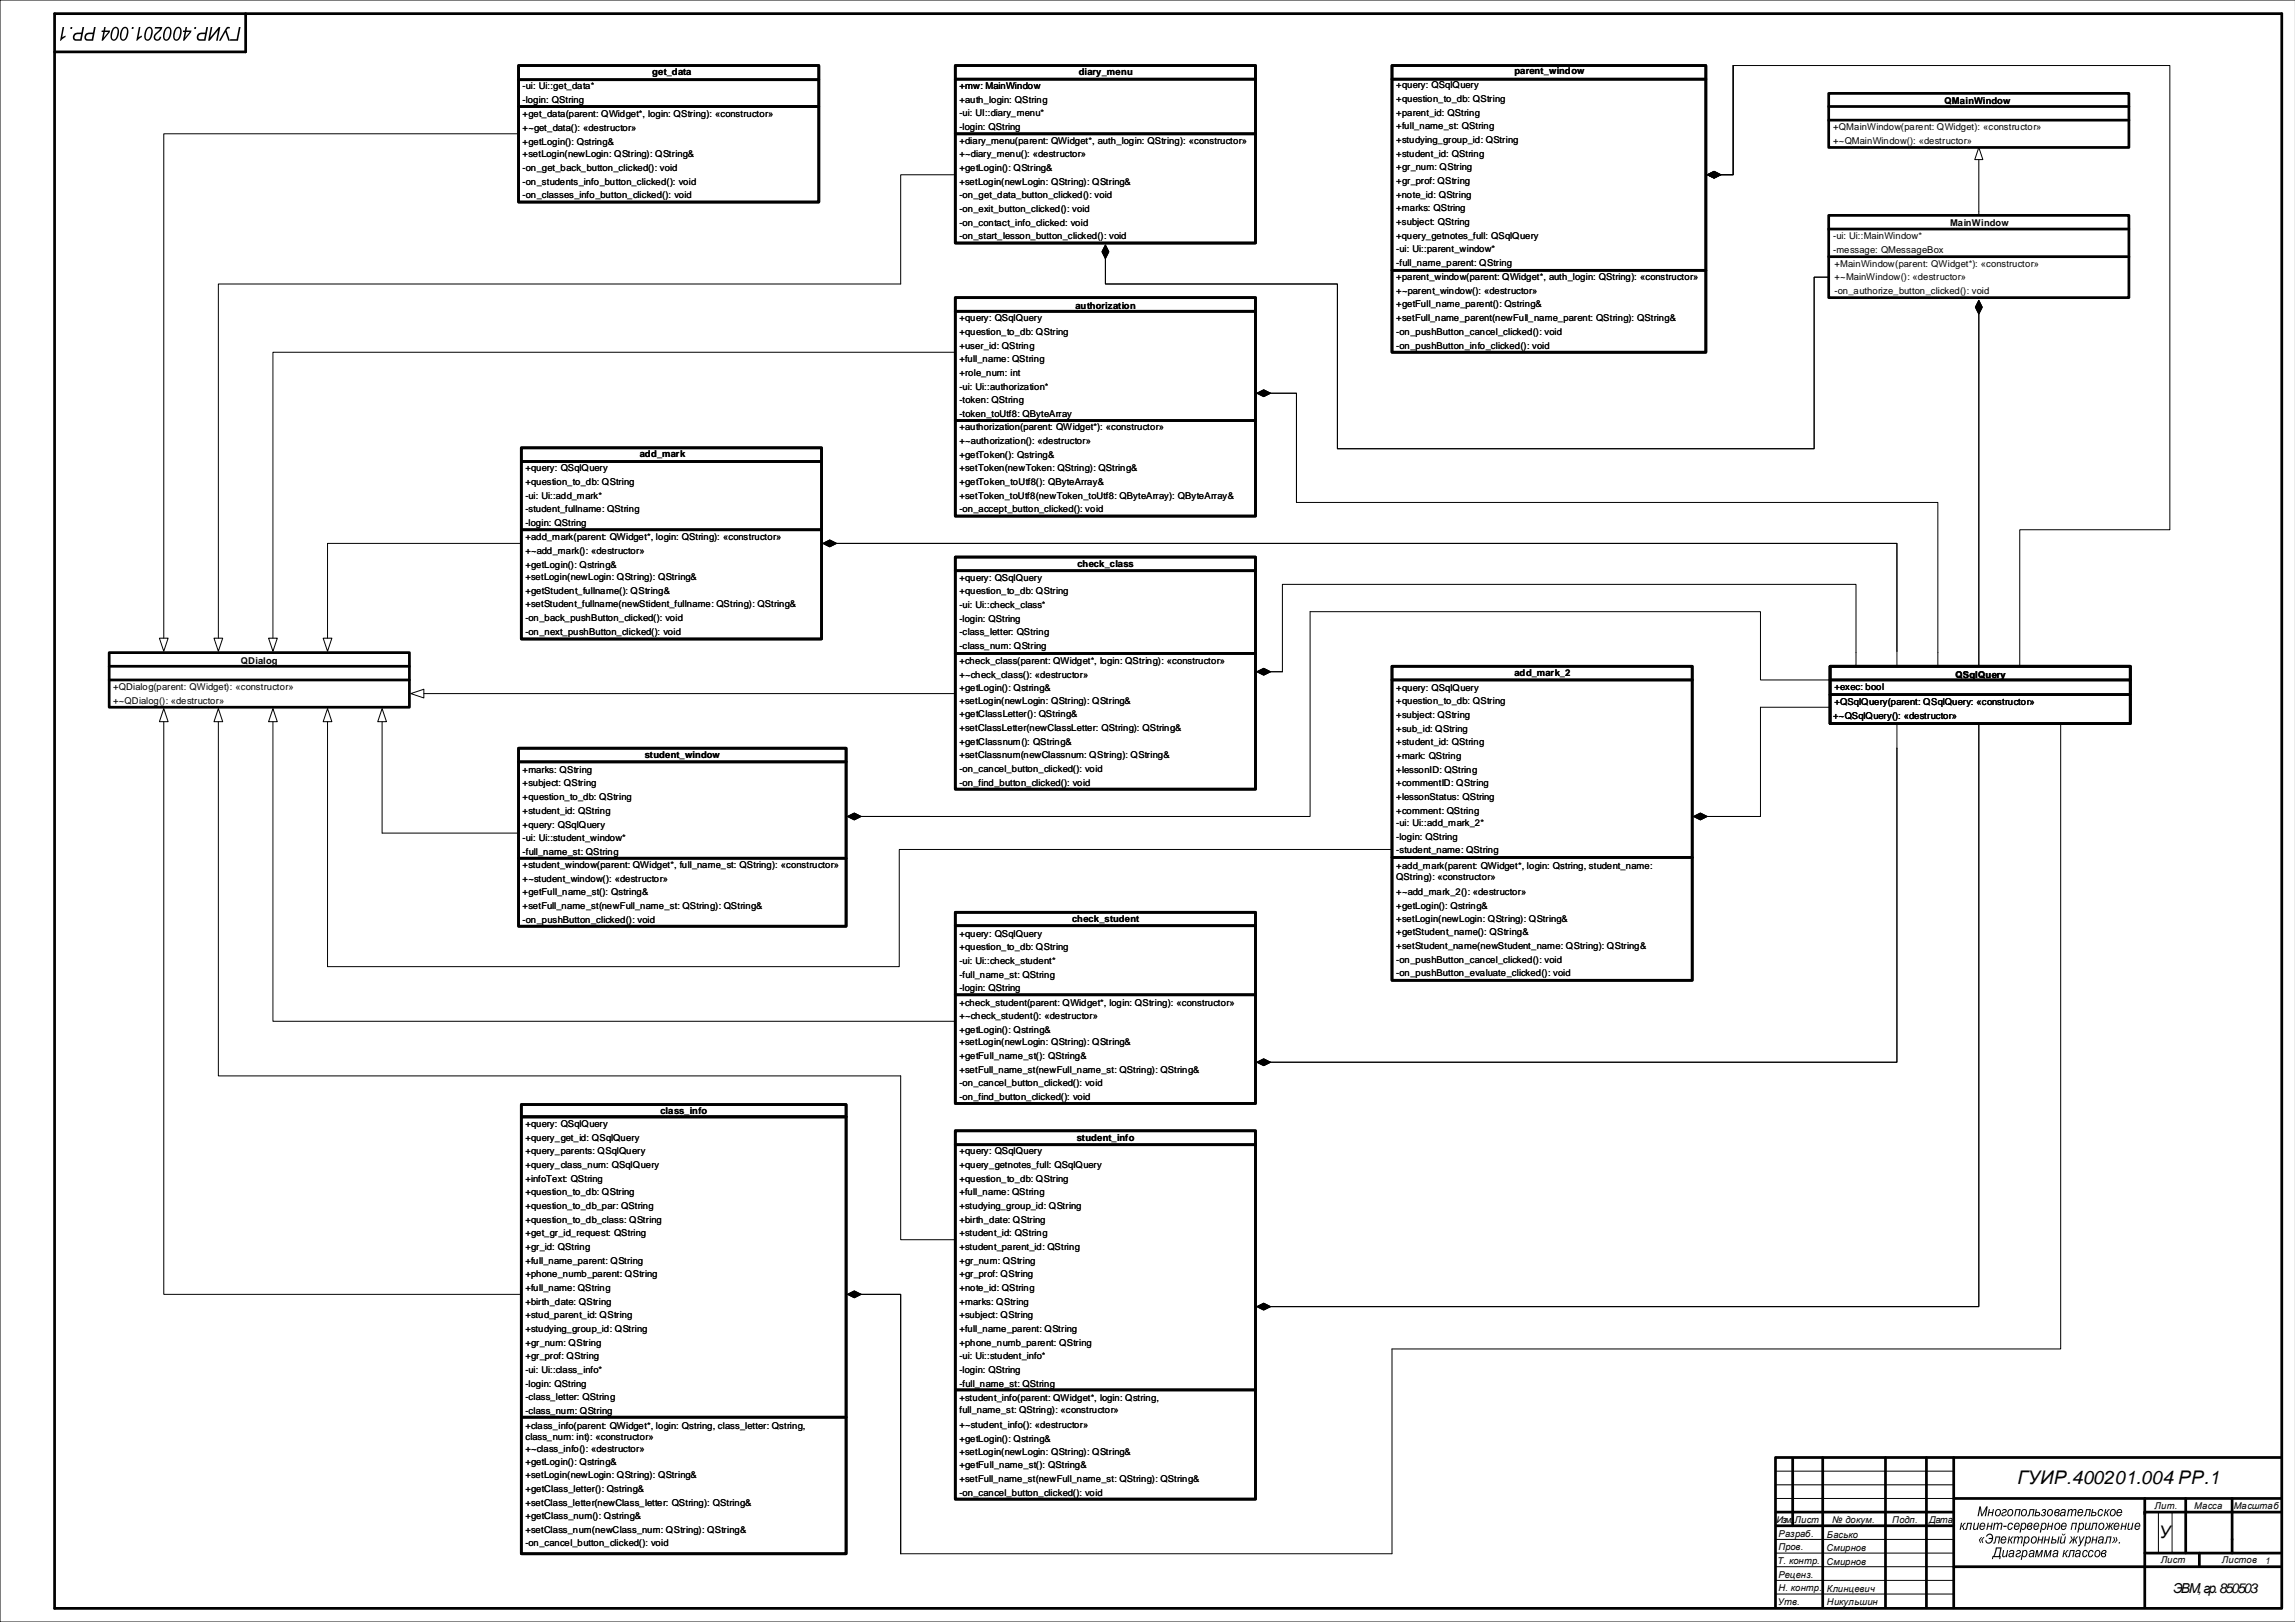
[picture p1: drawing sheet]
<svg xmlns="http://www.w3.org/2000/svg" width="841mm" height="594mm" viewBox="0 0 841 594" stroke-linecap="round" stroke-linejoin="round" font-family="sans-serif">
<defs><g id="words">
<text font-size="6.9" x="739.2" y="543.3">ГУИР.400201.004 РР.1</text>
<text font-size="6.4" x="791.1" y="563.2">У</text>
<text font-size="5" x="796.2" y="583.3">ЭВМ, гр.850503</text>
<g font-size="3.4">
<text x="239" y="27.6">get_data</text>
<text x="395.2" y="27.5">diary_menu</text>
<text x="554.8" y="27.3">parent_window</text>
<text x="191.5" y="32.6">-ui: Ui::get_data*</text>
<text x="351.5" y="32.6">+mw: MainWindow</text>
<text x="511.6" y="32.4">+query: QSqlQuery</text>
<text x="191.5" y="37.6">-login: QString</text>
<text x="351.5" y="37.6">+auth_login: QString</text>
<text x="511.6" y="37.4">+question_to_db: QString</text>
<text x="712.5" y="38">QMainWindow</text>
<text x="191.5" y="43">+get_data(parent: QWidget*, login: QString): «constructor»</text>
<text x="351.5" y="42.6">-ui: UI::diary_menu*</text>
<text x="351.5" y="47.6">-login: QString</text>
<text x="511.6" y="42.4">+parent_id: QString</text>
<text x="511.6" y="47.4">+full_name_st: QString</text>
<text x="671.6" y="47.6">+QMainWindow(parent: QWidget): «constructor»</text>
<text x="191.5" y="48">+~get_data(): «destructor»</text>
<text x="191.5" y="53">+getLogin(): Qstring&amp;</text>
<text x="351.5" y="52.6">+diary_menu(parent: QWidget*, auth_login: QString): «constructor»</text>
<text x="511.6" y="52.4">+studying_group_id: QString</text>
<text x="671.6" y="52.6">+~QMainWindow(): «destructor»</text>
<text x="191.5" y="57.6">+setLogin(newLogin: QString): QString&amp;</text>
<text x="351.5" y="57.6">+~diary_menu(): «destructor»</text>
<text x="511.6" y="57.4">+student_id: QString</text>
<text x="191.5" y="62.6">-on_get_back_button_clicked(): void</text>
<text x="351.5" y="62.6">+getLogin(): QString&amp;</text>
<text x="511.6" y="62.4">+gr_num: QString</text>
<text x="191.5" y="67.6">-on_students_info_button_clicked(): void</text>
<text x="351.5" y="67.6">+setLogin(newLogin: QString): QString&amp;</text>
<text x="511.6" y="67.4">+gr_prof: QString</text>
<text x="191.5" y="72.6">-on_classes_info_button_clicked(): void</text>
<text x="351.5" y="72.6">-on_get_data_button_clicked(): void</text>
<text x="351.5" y="77.6">-on_exit_button_clicked(): void</text>
<text x="511.6" y="72.4">+note_id: QString</text>
<text x="511.6" y="77.4">+marks: QString</text>
<text x="351.5" y="82.6">-on_contact_info_clicked: void</text>
<text x="511.6" y="82.4">+subject: QString</text>
<text x="714.4" y="82.6">MainWindow</text>
<text x="351.5" y="87.6">-on_start_lesson_button_clicked(): void</text>
<text x="511.6" y="87.4">+query_getnotes_full: QSqlQuery</text>
<text x="671.6" y="87.6">-ui: Ui::MainWindow*</text>
<text x="511.6" y="92.4">-ui: Ui::parent_window*</text>
<text x="671.6" y="92.6">-message: QMessageBox</text>
<text x="511.6" y="97.4">-full_name_parent: QString</text>
<text x="672.1" y="97.6">+MainWindow(parent: QWidget*): «constructor»</text>
<text x="511.6" y="102.6">+parent_window(parent: QWidget*, auth_login: QString): «constructor»</text>
<text x="511.6" y="107.6">+~parent_window(): «destructor»</text>
<text x="672.1" y="107.6">-on_authorize_button_clicked(): void</text>
<text x="672.1" y="102.6">+~MainWindow(): «destructor»</text>
<text x="394.1" y="113.1">authorization</text>
<text x="511.6" y="112.6">+getFull_name_parent(): Qstring&amp;</text>
<text x="351.5" y="117.7">+query: QSqlQuery</text>
<text x="511.6" y="117.7">+setFull_name_parent(newFull_name_parent: QString): QString&amp;</text>
<text x="351.5" y="122.7">+question_to_db: QString</text>
<text x="511.6" y="122.7">-on_pushButton_cancel_clicked(): void</text>
<text x="351.5" y="127.7">+user_id: QString</text>
<text x="511.6" y="127.7">-on_pushButton_info_clicked(): void</text>
<text x="351.5" y="132.7">+full_name: QString</text>
<text x="351.5" y="137.7">+role_num: int</text>
<text x="351.5" y="142.7">-ui: Ui::authorization*</text>
<text x="351.5" y="147.7">-token: QString</text>
<text x="351.5" y="152.6">-token_toUtf8: QByteArray</text>
<text x="351.5" y="157.6">+authorization(parent: QWidget*): «constructor»</text>
<text x="234.4" y="167.5">add_mark</text>
<text x="351.5" y="162.6">+~authorization(): «destructor»</text>
<text x="351.5" y="167.6">+getToken(): Qstring&amp;</text>
<text x="192.5" y="172.6">+query: QSqlQuery</text>
<text x="351.5" y="172.6">+setToken(newToken: QString): QString&amp;</text>
<text x="192.5" y="177.6">+question_to_db: QString</text>
<text x="351.5" y="177.6">+getToken_toUtf8(): QByteArray&amp;</text>
<text x="192.5" y="182.6">-ui: Ui::add_mark*</text>
<text x="351.5" y="182.6">+setToken_toUtf8(newToken_toUtf8: QByteArray): QByteArray&amp;</text>
<text x="192.5" y="187.6">-student_fullname: QString</text>
<text x="351.5" y="187.6">-on_accept_button_clicked(): void</text>
<text x="192.5" y="192.6">-login: QString</text>
<text x="192.5" y="197.9">+add_mark(parent: QWidget*, login: QString): «constructor»</text>
<text x="192.5" y="202.9">+~add_mark(): «destructor»</text>
<text x="192.5" y="207.9">+getLogin(): Qstring&amp;</text>
<text x="394.7" y="207.7">check_class</text>
<text x="192.5" y="212.4">+setLogin(newLogin: QString): QString&amp;</text>
<text x="351.5" y="212.7">+query: QSqlQuery</text>
<text x="192.5" y="217.4">+getStudent_fullname(): QString&amp;</text>
<text x="351.5" y="217.7">+question_to_db: QString</text>
<text x="192.5" y="222.4">+setStudent_fullname(newStident_fullname: QString): QString&amp;</text>
<text x="192.5" y="227.4">-on_back_pushButton_clicked(): void</text>
<text x="351.5" y="222.7">-ui: Ui::check_class*</text>
<text x="351.5" y="227.7">-login: QString</text>
<text x="192.5" y="232.4">-on_next_pushButton_clicked(): void</text>
<text x="351.5" y="232.7">-class_letter: QString</text>
<text x="351.5" y="237.7">-class_num: QString</text>
<text x="88.3" y="243.2">QDialog</text>
<text x="351.5" y="243.2">+check_class(parent: QWidget*, login: QString): «constructor»</text>
<text x="351.5" y="248.2">+~check_class(): «destructor»</text>
<text x="554.9" y="247.5">add_mark_2</text>
<text x="716.5" y="248.2">QSqlQuery</text>
<text x="41.4" y="252.7">+QDialog(parent: QWidget): «constructor»</text>
<text x="41.4" y="257.7">+~QDialog(): «destructor»</text>
<text x="351.5" y="257.7">+setLogin(newLogin: QString): QString&amp;</text>
<text x="351.5" y="253.2">+getLogin(): Qstring&amp;</text>
<text x="511.6" y="252.9">+query: QSqlQuery</text>
<text x="511.6" y="257.9">+question_to_db: QString</text>
<text x="672.1" y="252.9">+exec: bool</text>
<text x="351.5" y="262.7">+getClassLetter(): QString&amp;</text>
<text x="511.6" y="262.9">+subject: QString</text>
<text x="671.6" y="263.3">+~QSqlQuery(): «destructor»</text>
<text x="672.1" y="258.2">+QSqlQuery(parent: QSqlQuery: «constructor»</text>
<text x="351.5" y="267.7">+setClassLetter(newClassLetter: QString): QString&amp;</text>
<text x="511.6" y="267.9">+sub_id: QString</text>
<text x="351.5" y="272.7">+getClassnum(): QString&amp;</text>
<text x="511.6" y="272.9">+student_id: QString</text>
<text x="236.3" y="277.6">student_window</text>
<text x="351.5" y="277.7">+setClassnum(newClassnum: QString): QString&amp;</text>
<text x="511.6" y="277.9">+mark: QString</text>
<text x="191.5" y="283">+marks: QString</text>
<text x="191.5" y="288">+subject: QString</text>
<text x="351.5" y="282.7">-on_cancel_button_clicked(): void</text>
<text x="351.5" y="287.7">-on_find_button_clicked(): void</text>
<text x="511.6" y="282.9">+lessonID: QString</text>
<text x="511.6" y="287.9">+commentID: QString</text>
<text x="191.5" y="293">+question_to_db: QString</text>
<text x="511.6" y="292.9">+lessonStatus: QString</text>
<text x="191.5" y="298">+student_id: QString</text>
<text x="511.6" y="297.9">+comment: QString</text>
<text x="191.5" y="303.1">+query: QSqlQuery</text>
<text x="511.6" y="302.4">-ui: Ui::add_mark_2*</text>
<text x="191.5" y="308">-ui: Ui::student_window*</text>
<text x="511.6" y="307.4">-login: QString</text>
<text x="191.5" y="317.9">+student_window(parent: QWidget*, full_name_st: QString): «constructor»</text>
<text x="191.5" y="313">-full_name_st: QString</text>
<text x="511.6" y="312.4">-student_name: QString</text>
<text x="191.5" y="322.9">+~student_window(): «destructor»</text>
<text x="511.6" y="318.1">+add_mark(parent: QWidget*, login: Qstring, student_name:</text>
<text x="511.6" y="322.3">QString): «constructor»</text>
<text x="191.5" y="327.9">+getFull_name_st(): Qstring&amp;</text>
<text x="511.6" y="327.7">+~add_mark_2(): «destructor»</text>
<text x="191.5" y="332.9">+setFull_name_st(newFull_name_st: QString): QString&amp;</text>
<text x="511.6" y="332.9">+getLogin(): Qstring&amp;</text>
<text x="191.5" y="337.9">-on_pushButton_clicked(): void</text>
<text x="392.8" y="337.6">check_student</text>
<text x="511.6" y="337.5">+setLogin(newLogin: QString): QString&amp;</text>
<text x="351.5" y="343">+query: QSqlQuery</text>
<text x="511.6" y="342.5">+getStudent_name(): QString&amp;</text>
<text x="511.6" y="347.5">+setStudent_name(newStudent_name: QString): QString&amp;</text>
<text x="351.5" y="348">+question_to_db: QString</text>
<text x="351.5" y="353">-ui: Ui::check_student*</text>
<text x="511.6" y="352.5">-on_pushButton_cancel_clicked(): void</text>
<text x="351.5" y="358">-full_name_st: QString</text>
<text x="511.6" y="357.5">-on_pushButton_evaluate_clicked(): void</text>
<text x="351.5" y="363">-login: QString</text>
<text x="351.5" y="368.3">+check_student(parent: QWidget*, login: QString): «constructor»</text>
<text x="351.5" y="373.3">+~check_student(): «destructor»</text>
<text x="351.5" y="382.8">+setLogin(newLogin: QString): QString&amp;</text>
<text x="351.5" y="378.3">+getLogin(): Qstring&amp;</text>
<text x="351.5" y="387.8">+getFull_name_st(): QString&amp;</text>
<text x="351.5" y="392.8">+setFull_name_st(newFull_name_st: QString): QString&amp;</text>
<text x="351.5" y="397.8">-on_cancel_button_clicked(): void</text>
<text x="242" y="407.9">class_info</text>
<text x="351.5" y="402.8">-on_find_button_clicked(): void</text>
<text x="192.5" y="412.7">+query: QSqlQuery</text>
<text x="192.5" y="417.7">+query_get_id: QSqlQuery</text>
<text x="394.5" y="417.7">student_info</text>
<text x="192.5" y="422.8">+query_parents: QSqlQuery</text>
<text x="351.5" y="422.8">+query: QSqlQuery</text>
<text x="192.5" y="427.8">+query_class_num: QSqlQuery</text>
<text x="351.5" y="427.8">+query_getnotes_full: QSqlQuery</text>
<text x="192.5" y="432.8">+infoText: QString</text>
<text x="192.5" y="437.8">+question_to_db: QString</text>
<text x="351.5" y="432.8">+question_to_db: QString</text>
<text x="351.5" y="437.8">+full_name: QString</text>
<text x="192.5" y="442.8">+question_to_db_par: QString</text>
<text x="351.5" y="442.8">+studying_group_id: QString</text>
<text x="192.5" y="447.8">+question_to_db_class: QString</text>
<text x="351.5" y="447.8">+birth_date: QString</text>
<text x="192.5" y="452.8">+get_gr_id_request: QString</text>
<text x="351.5" y="452.8">+student_id: QString</text>
<text x="192.5" y="457.8">+gr_id: QString</text>
<text x="351.5" y="457.8">+student_parent_id: QString</text>
<text x="192.5" y="462.8">+full_name_parent: QString</text>
<text x="192.5" y="467.8">+phone_numb_parent: QString</text>
<text x="351.5" y="462.8">+gr_num: QString</text>
<text x="351.5" y="467.8">+gr_prof: QString</text>
<text x="192.5" y="472.8">+full_name: QString</text>
<text x="351.5" y="472.8">+note_id: QString</text>
<text x="192.5" y="477.8">+birth_date: QString</text>
<text x="351.5" y="477.8">+marks: QString</text>
<text x="192.5" y="482.8">+stud_parent_id: QString</text>
<text x="351.5" y="482.8">+subject: QString</text>
<text x="192.5" y="487.8">+studying_group_id: QString</text>
<text x="351.5" y="487.8">+full_name_parent: QString</text>
<text x="192.5" y="492.8">+gr_num: QString</text>
<text x="192.5" y="497.8">+gr_prof: QString</text>
<text x="351.5" y="497.8">-ui: Ui::student_info*</text>
<text x="351.5" y="492.8">+phone_numb_parent: QString</text>
<text x="192.5" y="502.8">-ui: Ui::class_info*</text>
<text x="351.5" y="502.8">-login: QString</text>
<text x="192.5" y="507.8">-login: QString</text>
<text x="351.5" y="507.8">-full_name_st: QString</text>
<text x="192.5" y="512.8">-class_letter: QString</text>
<text x="351.5" y="513.2">+student_info(parent: QWidget*, login: Qstring,</text>
<text x="192.5" y="517.8">-class_num: QString</text>
<text x="351.5" y="517.4">full_name_st: QString): «constructor»</text>
<text x="192.5" y="523.2">+class_info(parent: QWidget*, login: Qstring, class_letter: Qstring,</text>
<text x="192.5" y="527.4">class_num: int): «constructor»</text>
<text x="351.5" y="522.9">+~student_info(): «destructor»</text>
<text x="192.5" y="531.8">+~class_info(): «destructor»</text>
<text x="351.5" y="532.7">+setLogin(newLogin: QString): QString&amp;</text>
<text x="351.5" y="528.1">+getLogin(): Qstring&amp;</text>
<text x="192.5" y="536.3">+getLogin(): Qstring&amp;</text>
<text x="351.5" y="537.7">+getFull_name_st(): QString&amp;</text>
<text x="192.5" y="541.3">+setLogin(newLogin: QString): QString&amp;</text>
<text x="351.5" y="542.7">+setFull_name_st(newFull_name_st: QString): QString&amp;</text>
<text x="192.5" y="551.3">+setClass_letter(newClass_letter: QString): QString&amp;</text>
<text x="192.5" y="546.3">+getClass_letter(): Qstring&amp;</text>
<text x="351.5" y="547.7">-on_cancel_button_clicked(): void</text>
<text x="192.5" y="556.3">+getClass_num(): Qstring&amp;</text>
<text x="650.8" y="557.6">Изм.</text>
<text x="657.5" y="557.7">Лист</text>
<text x="671.3" y="557.6">№ докум.</text>
<text x="693.3" y="557.7">Подп.</text>
<text x="706.8" y="557.6">Дата</text>
<text x="789.4" y="552.5">Лит.</text>
<text x="803.9" y="552.5">Масса</text>
<text x="818.4" y="552.5">Масштаб</text>
<text x="192.5" y="561.3">+setClass_num(newClass_num: QString): QString&amp;</text>
<text x="651.6" y="562.7">Разраб.</text>
<text x="669.4" y="563.1">Басько</text>
<text x="192.5" y="566.3">-on_cancel_button_clicked(): void</text>
<text x="651.6" y="567.7">Пров.</text>
<text x="669.2" y="568.1">Смирнов</text>
<text x="651.3" y="572.8">Т. контр.</text>
<text x="669.2" y="573.1">Смирнов</text>
<text x="791.7" y="572.5">Лист</text>
<text x="814.1" y="572.5">Листов</text>
<text x="829.8" y="572.6">1</text>
<text x="651.6" y="577.7">Реценз.</text>
<text x="651.4" y="587.8">Утв.</text>
<text x="651.6" y="582.7">Н. контр.</text>
<text x="669.4" y="582.8">Клинцевич</text>
<text x="669.4" y="587.8">Никульшин</text>
</g>
</g></defs>
<g fill="none" stroke="#000" stroke-width=".37">
<path d="M840.9 0h-840.9v594h840.9M190 49h-130v184.7M725 54l1.5 4.4h-3zM725 58.4v20.1M350 64h-20v40h-250v129.7M625.5 64l2.5-1.3 2.5 1.3-2.5 1.2zM628.5 64h6.5v-40h160v170h-55v50M405 89.7l1.2 2.5-1.2 2.5-1.2-2.5zM405 92.7v11.3h85v60.3h174.7v-62.8h5.3M725 110l1.2 2.5-1.2 2.5-1.3-2.5zM725 112v.5M725 113v130.5"/>
<path d="M350 129h-250v104.7M460.5 144l2.5-1.2 2.5 1.2-2.5 1.2zM463.5 144h11.5v40h235v60M191 199h-71v34.7M301.5 199l2.5-1.3 2.5 1.3-2.5 1.3zM304.5 199h390.5v45M58.4 233.7h3.2l-1.6 4.8zM78.4 233.7h3.2l-1.6 4.8zM98.4 233.7h3.2l-1.6 4.8zM118.4 233.7h3.2l-1.6 4.8zM60 259.5l1.6 4.8h-3.2zM80 259.5l1.6 4.8h-3.2z"/>
<path d="M100 259.5l1.6 4.8h-3.2zM120 259.5l1.6 4.8h-3.2zM140 259.5l1.6 4.8h-3.2zM150.5 254l4.8-1.6v3.2zM155.3 254h194.7M460.5 246l2.5-1.2 2.5 1.2-2.5 1.3zM670.5 249h-25.5v-25h-165v75h-170M670.5 259h-25.5v40h-21.5M680 244v-30h-210.1v32h-6.4M60 264.3v209.7h131M80 264.3v129.7h250v60h20M100 264.3v109.7h250"/>
<path d="M120 264.3v89.7h209.5v-42.9h180.5M140 264.3v40.8h50M695 265v124h-231.5M725 265v213.5h-261.5M755 265v229h-245v75h-180v-95h-16.5M310.5 299l2.5-1.2 2.5 1.2-2.5 1.2zM313.5 299h27.2M620.5 299l2.5-1.2 2.5 1.2-2.5 1.2zM460.5 389l2.5-1.3 2.5 1.3-2.5 1.2zM310.5 474l2.5-1.2 2.5 1.2-2.5 1.3zM460.5 478.5l2.5-1.3 2.5 1.3-2.5 1.2zM650.8 538.8h65"/>
<path d="M650.8 543.8h65M650.8 548.7h65M790.8 553.7v15.1M795.8 553.7v15.1M650.8 563.7h65M650.8 568.8h65M650.8 573.8h65M650.8 578.7h65M650.8 583.7h65"/>
</g>
<g fill="#000">
<path d="M734 558.7h1.2v.5h-1.3z"/>
<path d="M25.9 9.9h.6l-.1 .7h-.7zM22.9 9.9h.6l-.7 3.8 1.3-.7-.1 .6-2 1.3z"/>
<path d="M48.4 9.9h.6l-.1 .7h-.7zM45 10.2a1.36 1.36 0 0 1 1.7-.1 1.36 1.36 0 0 1 .3 1.8 2.63 2.63 0 0 1-2.1 3 2.12 2.12 0 0 1-.8-2.9zM45.2 10.6l-.5 1.4a2.21 2.21 0 0 0 .2 2.4 1.29 1.29 0 0 0 1.4-1.4l.1-.8a1.09 1.09 0 0 0 .1-1.2 1.09 1.09 0 0 0-1.1-.6zM41.5 10.2a1.36 1.36 0 0 1 1.8-.1 1.36 1.36 0 0 1 .3 1.8 2.63 2.63 0 0 1-2.1 3 2.12 2.12 0 0 1-.9-2.9zM41.8 10.6l-.6 1.4a2.21 2.21 0 0 0 .3 2.4 1.29 1.29 0 0 0 1.3-1.4l.2-.8a1.09 1.09 0 0 0 .1-1.2 1.09 1.09 0 0 0-1.1-.6zM38.2 9.9h.5l-.2 1.3h1.8l-.1 .6-2.5 3.1h-.5l.6-3.2h-.6l.1-.5h.6zM38.4 11.7l-.4 2.1 1.7-2.1zM31.4 12.4l.9-.4 1.8-.1 .4-2h.6l-1 5h-1.9a1.4 1.4 0 0 1-1.3-1 1.4 1.4 0 0 1 .5-1.5zM31.8 12.9a.83 .83 0 0 0-.3 1 .83 .83 0 0 0 .9 .5h1.2l.4-1.9-1.7 .1zM27.2 12.4l.9-.4 1.7-.1 .4-2h.6l-.9 5h-1.9a1.4 1.4 0 0 1-1.3-1 1.4 1.4 0 0 1 .5-1.5zM27.6 12.9a.83 .83 0 0 0-.3 1 .83 .83 0 0 0 .9 .5h1.2l.3-1.9-1.6 .1z"/>
<path d="M68 9.9h.5l-.2 1.3h1.8l-.1 .6-2.5 3.1h-.5l.6-3.2h-.6l.1-.5h.6zM68.2 11.7l-.4 2.1 1.7-2.1zM64.5 10.2a1.36 1.36 0 0 1 1.7-.1 1.36 1.36 0 0 1 .3 1.8 2.62 2.62 0 0 1-2.1 3 2.12 2.12 0 0 1-.8-2.9zM64.7 10.6l-.6 1.4a2.23 2.23 0 0 0 .3 2.4 1.28 1.28 0 0 0 1.4-1.4l.1-.8a1.09 1.09 0 0 0 .1-1.2 1.09 1.09 0 0 0-1.1-.6zM60.7 10.2a1.36 1.36 0 0 1 1.8-.1 1.36 1.36 0 0 1 .3 1.8 2.62 2.62 0 0 1-2.1 3 2.12 2.12 0 0 1-.8-2.9zM61 10.6l-.6 1.4a2.23 2.23 0 0 0 .3 2.4 1.28 1.28 0 0 0 1.3-1.4l.2-.8a1.09 1.09 0 0 0 .1-1.2 1.09 1.09 0 0 0-1.1-.6zM56.8 9.9h2.7l-.5 1.1-1.6 1.6a.9 .9 0 0 0-.5 1.3 .9 .9 0 0 0 1.4 .1l.2-.6 .6 .1a1.44 1.44 0 0 1-2.2 1.2 1.44 1.44 0 0 1 .1-2.5l1.7-1.7h-2zM53.9 10.2a1.36 1.36 0 0 1 1.7-.1 1.36 1.36 0 0 1 .4 1.8 2.62 2.62 0 0 1-2.2 3 2.12 2.12 0 0 1-.8-2.9zM54.1 10.6l-.5 1.4a2.23 2.23 0 0 0 .3 2.4 1.28 1.28 0 0 0 1.3-1.4l.1-.8a1.09 1.09 0 0 0 .1-1.2 1.09 1.09 0 0 0-1.1-.6zM50.9 9.9h.6l-.8 3.8 1.3-.7-.1 .6-2 1.3z"/>
<path d="M87.5 9.9h.6l-.9 5h-2.9l.1-.6h2.3zM83 10l1.2-.1-.1 .6-.6-.1-.5 .7 1.2 3.8h-.6l-1-3.2-1.7 3.2h-.7zM77.2 9.9h.6l-.8 3.8 3.1-3.8h.6l-1 5h-.5l.7-3.8-3.1 3.8h-.6zM72.6 12.4l.9-.4 1.7-.1 .4-2h.6l-.9 5h-1.9a1.4 1.4 0 0 1-1.3-1 1.4 1.4 0 0 1 .5-1.5zM73 12.9a.83 .83 0 0 0-.3 1 .83 .83 0 0 0 .9 .5h1.2l.3-1.9-1.6 .1zM71.3 9.9h.6l-.1 .7h-.7z"/>
<path d="M718.5 557.7h.4l-.2 1.1 .9-1 .6-.1-1.1 1.2 .7 1.3h-.4l-.4-1-.4-.2-.2 1.2h-.4zM720.8 557.7h1.7l-.5 2.5h-.4l.5-2.2h-1l-.5 2-.7 .2v-.3l.4-.2zM723.2 557.7h.4l-.3 1.6a.52 .52 0 0 0 .4 .7 .52 .52 0 0 0 .6-.6l.4-1.7h.4l-.5 2.5h-.4l.1-.4a.77 .77 0 0 1-1 .5 .77 .77 0 0 1-.3-1.1zM725.7 557.9a1.01 1.01 0 0 1 1.3-.1 1.01 1.01 0 0 1 .3 1.3h-1.7a.63 .63 0 0 0 .5 .9 .63 .63 0 0 0 .7-.6h.4a1.1 1.1 0 0 1-1.6 .8 1.1 1.1 0 0 1-.2-1.8zM726 558.1l-.3 .6h1.3a.58 .58 0 0 0-.3-.7 .58 .58 0 0 0-.7 .1zM728.3 557.7h.4l-.3 1h1.1l.2-1h.4l-.5 2.5h-.4l.3-1.1h-1.1l-.2 1.1h-.4zM730.6 557.7h.4v.4a.71 .71 0 0 1 .6-.5 .71 .71 0 0 1 .7 .5l.5-.4a.64 .64 0 0 1 .8 .1 .64 .64 0 0 1 0 .8l-.3 1.6h-.4l.3-1.7a.38 .38 0 0 0 0-.5 .38 .38 0 0 0-.6 .1l-.3 .4-.4 1.7h-.4l.3-1.7a.36 .36 0 0 0 0-.5 .36 .36 0 0 0-.5 .1l-.4 .5-.4 1.6h-.3z"/>
<path d="M725.2 551.7h.5l.5 3.2 1.5-3.2h.6l-.7 3.6h-.4l.6-3.1-1.5 3.1h-.4l-.4-3.1-.5 3.1h-.5zM728.7 552.7h.4l-.2 1h1.1l.2-1h.3l-.4 2.6h-.4l.2-1.2h-1.1l-.2 1.2h-.4zM731.3 553a1.12 1.12 0 0 1 1.6-.1 1.12 1.12 0 0 1 .1 1.6 1.14 1.14 0 0 1-1.8 .6 1.14 1.14 0 0 1-.1-1.8zM731.7 553.2a.89 .89 0 0 0-.5 1 .89 .89 0 0 0 1 .6l.2-.1a.86 .86 0 0 0 .4-1.1 .86 .86 0 0 0-1.1-.4zM733.8 552.8a.83 .83 0 0 1 1.4 .4 .83 .83 0 0 1-1.1 1 .45 .45 0 0 0-.4 .5 .45 .45 0 0 0 .7 .3l.4-.6 .4 .1a.91 .91 0 0 1-1.2 .9 .91 .91 0 0 1-.5-1.3l.3-.2a.72 .72 0 0 0 .9-.8l-1.2 .2zM735.8 553a1.12 1.12 0 0 1 1.6-.1 1.12 1.12 0 0 1 .1 1.6 1.14 1.14 0 0 1-1.8 .6 1.14 1.14 0 0 1-.1-1.8zM736.2 553.2a.89 .89 0 0 0-.5 1 .89 .89 0 0 0 1 .6l.2-.1a.86 .86 0 0 0 .4-1.1 .86 .86 0 0 0-1.1-.4zM738.5 552.7h1.8l-.5 2.6h-.4l.5-2.3h-1.1l-.4 2.3h-.4zM740.8 553a1.12 1.12 0 0 1 1.6-.1 1.12 1.12 0 0 1 .1 1.6 1.14 1.14 0 0 1-1.7 .6 1.14 1.14 0 0 1-.1-1.8zM741.2 553.2a.89 .89 0 0 0-.4 1 .89 .89 0 0 0 1 .6l.1-.1a.86 .86 0 0 0 .4-1.1 .86 .86 0 0 0-1.1-.4zM743.7 552.7h1.7l-.5 2.6h-.4l.5-2.3h-1l-.4 2-.8 .3v-.4l.5-.2zM745.9 552.7h.4l-.2 1a.88 .88 0 0 1 1.3 .5 .88 .88 0 0 1-1 1.1h-1zM746 554l-.2 .9h.6a.48 .48 0 0 0 .7-.4 .48 .48 0 0 0-.6-.5zM748.3 552.9a.75 .75 0 0 1 1.1-.2 .75 .75 0 0 1-.1 1.2 .89 .89 0 0 1-.4 1.4 .89 .89 0 0 1-1.2-.8h.4a.52 .52 0 0 0 .7 .5 .52 .52 0 0 0 .2-.8l-.5-.1 .1-.4a.46 .46 0 0 0 .7-.2 .46 .46 0 0 0-.3-.6 .46 .46 0 0 0-.6 .4h-.4zM750.4 553a1.12 1.12 0 0 1 1.6-.1 1.12 1.12 0 0 1 0 1.6 1.14 1.14 0 0 1-1.7 .6 1.14 1.14 0 0 1-.1-1.8zM750.7 553.2a.89 .89 0 0 0-.4 1 .89 .89 0 0 0 1 .6l.1-.1a.86 .86 0 0 0 .4-1.1 .86 .86 0 0 0-1.1-.4zM753.2 552.9a.77 .77 0 0 1 1.1-.3 .77 .77 0 0 1 .1 1.2l-.3 .1a.87 .87 0 0 1-.3 1.4 .87 .87 0 0 1-1.2-.8l.1-.9zM753.4 553.2l-.2 .5a.61 .61 0 0 0 .7 0 .61 .61 0 0 0 .3-.7zM753 554.1v.1a.54 .54 0 0 0 .5 .8 .54 .54 0 0 0 .4-.9zM755.2 553a.92 .92 0 0 1 1.1-.4 .92 .92 0 0 1 .5 1.2l-.1 1.5h-.4l-.1-.4a.85 .85 0 0 1-1.1 .3 .85 .85 0 0 1-.3-1.1 .85 .85 0 0 1 1.1-.4l.5-.1a.56 .56 0 0 0-.4-.7 .56 .56 0 0 0-.7 .5h-.4zM755.3 554.2a.57 .57 0 0 0 .3 .9 .57 .57 0 0 0 .7-.7l.1-.5zM757.8 552.7h.4l-.1 .4a.71 .71 0 0 1 .7-.5 .71 .71 0 0 1 .6 .5 .71 .71 0 0 1 1-.5 .71 .71 0 0 1 .4 1l-.4 1.7h-.4l.4-1.8a.38 .38 0 0 0-.1-.5 .38 .38 0 0 0-.5 .1l-.4 .4-.3 1.8h-.4l.3-2.1a.69 .69 0 0 0-.8 0 .69 .69 0 0 0-.3 .8l-.2 1.3h-.4zM761.5 552.9a1.01 1.01 0 0 1 1.4-.1 1.01 1.01 0 0 1 .3 1.3h-1.7a.63 .63 0 0 0 .5 .9 .63 .63 0 0 0 .7-.6h.4a1.1 1.1 0 0 1-1.6 .8 1.1 1.1 0 0 1-.2-1.8zM761.9 553.1l-.3 .6h1.3a.58 .58 0 0 0-.3-.7 .58 .58 0 0 0-.7 .1zM764.3 552.7h1.8l-.5 2.6h-.4l.4-2.3h-1l-.4 2-.8 .3 .1-.4 .4-.2zM766.5 552.7h.4l-.2 1a.88 .88 0 0 1 1.4 .5 .88 .88 0 0 1-1.1 1.1h-1zM766.7 554l-.2 .9h.5a.48 .48 0 0 0 .7-.4 .48 .48 0 0 0-.6-.5zM768.9 553a.89 .89 0 0 1 1-.4 .89 .89 0 0 1 .7 .9h-.4a.64 .64 0 0 0-.8-.5 .64 .64 0 0 0-.4 .9 .63 .63 0 0 0 .2 1 .63 .63 0 0 0 .8-.6l.4 .1a1.01 1.01 0 0 1-1.3 .9 1.01 1.01 0 0 1-.5-1.6zM771.3 552.7h.4l-.2 1.1 .9-1 .6-.1-1.1 1.2 .7 1.4h-.4l-.4-1.1-.4-.2-.2 1.3h-.4zM773.4 553a1.12 1.12 0 0 1 1.6-.1 1.12 1.12 0 0 1 0 1.6 1.14 1.14 0 0 1-1.7 .6 1.14 1.14 0 0 1-.1-1.8zM773.8 553.2a.89 .89 0 0 0-.5 1 .89 .89 0 0 0 1 .6l.1-.1a.86 .86 0 0 0 .5-1.1 .86 .86 0 0 0-1.1-.4zM775.8 552.9a1.01 1.01 0 0 1 1.4-.1 1.01 1.01 0 0 1 .3 1.3h-1.7a.63 .63 0 0 0 .5 .9 .63 .63 0 0 0 .7-.6h.4a1.1 1.1 0 0 1-1.6 .8 1.1 1.1 0 0 1-.2-1.8zM776.2 553.1l-.3 .6h1.3a.58 .58 0 0 0-.3-.7 .58 .58 0 0 0-.7 .1z"/>
<path d="M735.9 558a.89 .89 0 0 1 1-.4 .89 .89 0 0 1 .6 .9h-.4a.64 .64 0 0 0-.8-.5 .64 .64 0 0 0-.4 .9 .63 .63 0 0 0 .2 1 .63 .63 0 0 0 .9-.6l.4 .1a1.01 1.01 0 0 1-1.4 .9 1.01 1.01 0 0 1-.5-1.6zM738.3 557.9a1.01 1.01 0 0 1 1.3-.1 1.01 1.01 0 0 1 .4 1.3h-1.8a.63 .63 0 0 0 .5 .9 .63 .63 0 0 0 .8-.6h.4a1.1 1.1 0 0 1-1.7 .8 1.1 1.1 0 0 1-.2-1.8zM738.6 558.1l-.3 .6h1.3a.58 .58 0 0 0-.3-.7 .58 .58 0 0 0-.7 .1zM740.6 557.7h.4l-.1 .3a.86 .86 0 0 1 1.2-.3 .86 .86 0 0 1 .3 1.2l-.3 .9a.83 .83 0 0 1-.7 .5 .83 .83 0 0 1-.8-.5l-.3 1.4h-.4zM741.1 558.2l-.3 .7a.64 .64 0 0 0 .3 1 .64 .64 0 0 0 .8-.7 .67 .67 0 0 0 .1-.9 .67 .67 0 0 0-.9-.1zM743.1 557.9a.77 .77 0 0 1 1.2-.3 .77 .77 0 0 1 .1 1.2l-.3 .1a.87 .87 0 0 1-.3 1.4 .87 .87 0 0 1-1.2-.8l.1-.9zM743.4 558.2l-.2 .5a.61 .61 0 0 0 .7 0 .61 .61 0 0 0 .3-.7zM743 559.1v.1a.52 .52 0 0 0 .1 .7 .52 .52 0 0 0 .7-.1 .52 .52 0 0 0 0-.7zM745.4 557.9a1.01 1.01 0 0 1 1.4-.1 1.01 1.01 0 0 1 .3 1.3h-1.7a.63 .63 0 0 0 .5 .9 .63 .63 0 0 0 .7-.6h.4a1.1 1.1 0 0 1-1.6 .8 1.1 1.1 0 0 1-.2-1.8zM745.8 558.1l-.3 .6h1.3a.58 .58 0 0 0-.3-.7 .58 .58 0 0 0-.7 .1zM748 557.7h.4l-.1 .3a.86 .86 0 0 1 1.2-.3 .86 .86 0 0 1 .3 1.2l-.3 .9a.83 .83 0 0 1-.7 .5 .83 .83 0 0 1-.8-.5l-.3 1.4h-.4zM748.5 558.2l-.3 .7a.64 .64 0 0 0 .3 1 .64 .64 0 0 0 .8-.7 .67 .67 0 0 0 .1-.9 .67 .67 0 0 0-.9-.1zM750.4 557.7h.4l-.2 1h1.1l.2-1h.4l-.5 2.5h-.4l.2-1.1h-1.1l-.2 1.1h-.4zM753.2 557.8a1.12 1.12 0 0 1 1.5 .2 1.12 1.12 0 0 1 0 1.5 1.15 1.15 0 0 1-1.7 .6 1.15 1.15 0 0 1-.1-1.8zM753.4 558.2a.89 .89 0 0 0-.4 1 .89 .89 0 0 0 1 .6l.1-.1a.86 .86 0 0 0 .4-1.1 .86 .86 0 0 0-1.1-.4zM755.5 557.9a1.01 1.01 0 0 1 1.3-.1 1.01 1.01 0 0 1 .4 1.3h-1.8a.63 .63 0 0 0 .5 .9 .63 .63 0 0 0 .8-.6h.4a1.1 1.1 0 0 1-1.7 .8 1.1 1.1 0 0 1-.2-1.8zM755.8 558.1l-.3 .6h1.3a.58 .58 0 0 0-.3-.7 .58 .58 0 0 0-.7 .1zM759.1 557.7h1.9l-.5 2.5h-.4l.4-2.2h-1l-.5 2.2h-.4zM761.8 557.7h.3v.3a.86 .86 0 0 1 1.2-.3 .86 .86 0 0 1 .2 1.2l-.2 .9a.83 .83 0 0 1-.8 .5 .83 .83 0 0 1-.7-.5l-.3 1.4h-.4zM762.3 558.2l-.4 .7a.64 .64 0 0 0 .4 1 .64 .64 0 0 0 .8-.7 .67 .67 0 0 0 .1-.9 .67 .67 0 0 0-.9-.1zM764.2 557.7h.4l-.3 1.6a.52 .52 0 0 0 .4 .7 .52 .52 0 0 0 .5-.6l.4-1.7h.4l-.4 2.5h-.4l.1-.4a.77 .77 0 0 1-1.1 .5 .77 .77 0 0 1-.3-1.1zM766.7 557.7h1.8l-.5 2.5h-.4l.4-2.2h-1l-.4 2-.8 .2 .1-.3 .4-.2zM769.4 557.8a1.12 1.12 0 0 1 1.5 .2 1.12 1.12 0 0 1-.1 1.5 1.15 1.15 0 0 1-1.7 .6 1.15 1.15 0 0 1-.1-1.8zM769.6 558.2a.89 .89 0 0 0-.5 1 .89 .89 0 0 0 1 .6l.1-.1a.86 .86 0 0 0 .5-1.1 .86 .86 0 0 0-1.1-.4zM771.6 557.7a.93 .93 0 0 1 .9 1l.4-1h.4l-.2 1.1 .4-.4a.82 .82 0 0 1 1-.7l-1.1 1.2 .7 1.3h-.4l-.7-1.2-.2 1.2h-.4l.2-1.2-1 1.2h-.5l.6-.8a.8 .8 0 0 0 .2-1.3l-.3-.1zM774.8 557.9a1.01 1.01 0 0 1 1.3-.1 1.01 1.01 0 0 1 .4 1.3h-1.7a.63 .63 0 0 0 .4 .9 .63 .63 0 0 0 .8-.6h.4a1.1 1.1 0 0 1-1.7 .8 1.1 1.1 0 0 1-.2-1.8zM775.1 558.1l-.3 .6h1.3a.58 .58 0 0 0-.3-.7 .58 .58 0 0 0-.7 .1zM777.4 557.7h.4l-.2 1h1.1l.2-1h.4l-.5 2.5h-.4l.2-1.1h-1.1l-.2 1.1h-.4zM779.8 557.7h.4l-.3 1.6a.52 .52 0 0 0 .4 .7 .52 .52 0 0 0 .5-.6l.5-1.7h.4l-.5 2.5h-.4l.1-.4a.77 .77 0 0 1-1.1 .5 .77 .77 0 0 1-.3-1.1zM782.5 557.9a1.01 1.01 0 0 1 1.3-.1 1.01 1.01 0 0 1 .4 1.3h-1.8a.63 .63 0 0 0 .5 .9 .63 .63 0 0 0 .8-.6h.3a1.1 1.1 0 0 1-1.6 .8 1.1 1.1 0 0 1-.2-1.8zM782.8 558.1l-.3 .6h1.3a.58 .58 0 0 0-.3-.7 .58 .58 0 0 0-.7 .1z"/>
<path d="M725.9 562.9h.3l-.8 1.1 .4 1.1h-.3l-.5-1.2zM726.7 562.9h.4l-.8 1.1 .3 1.1h-.3l-.4-1.2z"/>
<path d="M728 562.1a1.36 1.36 0 0 1 1.7-.3 1.36 1.36 0 0 1 .5 1.8 1.46 1.46 0 0 1-1.1 1.7 1.46 1.46 0 0 1-1.7-1.2l.4-.1a.97 .97 0 0 0 1 .9 .97 .97 0 0 0 .9-1l.1-.3h-1.2l.1-.4h1.1a.94 .94 0 0 0-.7-1.2 .94 .94 0 0 0-1.1 .8l-.4-.2zM731.1 562.7h1.8l-.5 2.5h-.4l.4-2.2h-.9l-.5 2-.8 .2 .1-.3 .4-.2zM733.4 562.9a1.01 1.01 0 0 1 1.3-.1 1.01 1.01 0 0 1 .4 1.3h-1.7a.63 .63 0 0 0 .4 .9 .63 .63 0 0 0 .8-.6h.4a1.1 1.1 0 0 1-1.6 .8 1.1 1.1 0 0 1-.3-1.8zM733.7 563.1l-.3 .6h1.3a.58 .58 0 0 0-.3-.7 .58 .58 0 0 0-.7 .1zM736 562.7h.4l-.1 1.1 .9-1 .5-.1-1.1 1.2 .7 1.3h-.4l-.4-1-.4-.2-.2 1.2h-.4zM738.1 562.7h.4l-.1 .4a.71 .71 0 0 1 .7-.5 .71 .71 0 0 1 .7 .5l.5-.4a.64 .64 0 0 1 .7 .1 .64 .64 0 0 1 .1 .8l-.3 1.6h-.4l.3-1.7a.37 .37 0 0 0-.1-.5 .37 .37 0 0 0-.5 .1l-.4 .4-.3 1.7h-.4l.3-1.7a.36 .36 0 0 0-.1-.5 .36 .36 0 0 0-.4 .1l-.4 .5-.4 1.6h-.4zM741.8 562.7h.4l-.1 .3a.86 .86 0 0 1 1.2-.3 .86 .86 0 0 1 .3 1.2l-.3 .9a.83 .83 0 0 1-.7 .5 .83 .83 0 0 1-.8-.5l-.3 1.4h-.4zM742.3 563.2l-.3 .7a.64 .64 0 0 0 .3 1 .64 .64 0 0 0 .8-.7 .67 .67 0 0 0 .1-.9 .67 .67 0 0 0-.9-.1zM744.6 562.8a1.12 1.12 0 0 1 1.5 .2 1.12 1.12 0 0 1 0 1.5 1.15 1.15 0 0 1-1.7 .6 1.15 1.15 0 0 1-.1-1.8zM744.8 563.2a.89 .89 0 0 0-.4 1 .89 .89 0 0 0 1 .6l.1-.1a.86 .86 0 0 0 .4-1.1 .86 .86 0 0 0-1.1-.4zM746.9 562.7h.3l-.2 1h1.1l.2-1h.4l-.5 2.5h-.4l.2-1.1h-1l-.3 1.1h-.3zM749.2 562.7h.4l-.2 1h1.1l.2-1h.4l-.5 2.5h-.4l.2-1.1h-1.1l-.2 1.1h-.4zM754.2 562.7h.4l-.5 2.5h-.4zM751.9 562.7h.4l-.2 1a.88 .88 0 0 1 1.3 .5 .88 .88 0 0 1-1 1h-1zM752 564l-.2 .9h.5a.48 .48 0 0 0 .8-.4 .48 .48 0 0 0-.6-.5zM755.1 562.7h.3l-.3 1.6a.52 .52 0 0 0 .4 .7 .52 .52 0 0 0 .6-.6l.4-1.7h.4l-.5 2.5h-.3l.1-.4a.77 .77 0 0 1-1.1 .5 .77 .77 0 0 1-.3-1.1zM755.4 561.6h.3a.4 .4 0 0 0 .4 .4 .4 .4 0 0 0 .4-.4h.3a.66 .66 0 0 1-.7 .7 .66 .66 0 0 1-.7-.7zM758.5 562.7a.93 .93 0 0 1 .9 1l.4-1h.4l-.2 1.1 .4-.4a.82 .82 0 0 1 1.1-.7l-1.2 1.2 .7 1.3h-.4l-.7-1.2-.2 1.2h-.4l.2-1.2-1 1.2h-.5l.6-.8a.8 .8 0 0 0 .2-1.3l-.3-.1zM761.7 562.7h.4l.3 2 1-2h.4l-1.6 3.1-.6 .5h-.3v-.5h.5l.3-.5zM764.3 562.7h.4l-.1 .3a.86 .86 0 0 1 1.2-.3 .86 .86 0 0 1 .3 1.2l-.3 .9a.83 .83 0 0 1-.7 .5 .83 .83 0 0 1-.8-.5l-.3 1.4h-.4zM764.8 563.2l-.4 .7a.64 .64 0 0 0 .4 1 .64 .64 0 0 0 .8-.7 .67 .67 0 0 0 .1-.9 .67 .67 0 0 0-.9-.1zM766.7 562.7h.4l-.2 1h1.1l.2-1h.4l-.5 2.5h-.4l.2-1.1h-1.1l-.2 1.1h-.4zM769.1 563a.93 .93 0 0 1 1.2-.4 .93 .93 0 0 1 .5 1.2l-.2 1.4h-.4v-.3a.85 .85 0 0 1-1.2 .3 .85 .85 0 0 1-.3-1.1 .85 .85 0 0 1 1.1-.4l.6-.1a.56 .56 0 0 0-.5-.7 .56 .56 0 0 0-.6 .5h-.4zM769.2 564.2a.57 .57 0 0 0 .4 .9 .57 .57 0 0 0 .6-.7l.1-.5zM771.9 562.7h1.7l-.4 2.5h-.4l.4-2.2h-1l-.4 2-.8 .2 .1-.3 .4-.2z"/>
<path d="M731.3 566.7h2.1l-.6 3.1h.3l-.3 1.2h-.3l.1-.7h-2.3l-.1 .7h-.4l.2-1.2h.3l.5-1.1zM731.6 567.1l-.9 2.7h1.6l.6-2.7zM733.9 567.7h.4l-.3 1.6a.52 .52 0 0 0 .4 .7 .52 .52 0 0 0 .6-.6l.4-1.7h.4l-.5 2.6h-.4l.1-.5a.77 .77 0 0 1-1.1 .5 .77 .77 0 0 1-.3-1.1zM736.3 568a.92 .92 0 0 1 1.2-.4 .92 .92 0 0 1 .5 1.2l-.2 1.5h-.4v-.4a.85 .85 0 0 1-1.2 .3 .85 .85 0 0 1-.3-1.1 .85 .85 0 0 1 1.1-.4l.6-.1a.56 .56 0 0 0-.5-.7 .56 .56 0 0 0-.6 .5h-.4zM736.4 569.2a.57 .57 0 0 0 .4 .9 .57 .57 0 0 0 .6-.7l.1-.5zM739 567.8a.83 .83 0 0 1 1.4 .4 .83 .83 0 0 1-1.1 1 .45 .45 0 0 0-.4 .5 .45 .45 0 0 0 .7 .3l.4-.6 .4 .1a.91 .91 0 0 1-1.1 .9 .91 .91 0 0 1-.6-1.3l.3-.2a.72 .72 0 0 0 .9-.8l-1.2 .2zM741 567.7h.4l-.1 .3a.86 .86 0 0 1 1.2-.3 .86 .86 0 0 1 .3 1.2l-.3 .9a.83 .83 0 0 1-.7 .5 .83 .83 0 0 1-.8-.5l-.2 1.4h-.4zM741.5 568.2l-.3 .7a.64 .64 0 0 0 .3 1 .64 .64 0 0 0 .8-.7 .67 .67 0 0 0 .1-.9 .67 .67 0 0 0-.9-.1zM743.7 568a.92 .92 0 0 1 1.2-.4 .92 .92 0 0 1 .5 1.2l-.2 1.5h-.4v-.4a.85 .85 0 0 1-1.2 .3 .85 .85 0 0 1-.3-1.1 .85 .85 0 0 1 1.1-.4l.6-.1a.56 .56 0 0 0-.5-.7 .56 .56 0 0 0-.6 .5h-.4zM743.8 569.2a.57 .57 0 0 0 .4 .9 .57 .57 0 0 0 .6-.7l.1-.5zM746.1 567.7h.6l.2 2 1.1-2h.5l-.5 2.6h-.4l.5-2.1-1.1 2.1h-.4l-.2-2.2-.4 2.2h-.4zM749.2 567.7h.6l.3 2 1-2h.6l-.5 2.6h-.4l.4-2.1-1.1 2.1h-.3l-.2-2.2-.5 2.2h-.4zM752.4 568a.92 .92 0 0 1 1.2-.4 .92 .92 0 0 1 .5 1.2l-.2 1.5h-.4v-.4a.85 .85 0 0 1-1.1 .3 .85 .85 0 0 1-.4-1.1 .85 .85 0 0 1 1.2-.4l.5-.1a.56 .56 0 0 0-.4-.7 .56 .56 0 0 0-.7 .5h-.4zM752.5 569.2a.57 .57 0 0 0 .4 .9 .57 .57 0 0 0 .6-.7l.1-.5zM756.1 567.7h.4l-.1 1.1 .9-1 .5-.1-1.1 1.2 .7 1.4h-.4l-.4-1.1-.4-.2-.2 1.3h-.4zM758.4 567.7h1.8l-.5 2.6h-.4l.4-2.3h-1l-.4 2-.8 .3 .1-.4 .4-.2zM760.6 568a.92 .92 0 0 1 1.2-.4 .92 .92 0 0 1 .5 1.2l-.1 1.5h-.5v-.4a.85 .85 0 0 1-1.1 .3 .85 .85 0 0 1-.4-1.1 .85 .85 0 0 1 1.2-.4l.5-.1a.56 .56 0 0 0-.4-.7 .56 .56 0 0 0-.7 .5h-.4zM760.7 569.2a.57 .57 0 0 0 .4 .9 .57 .57 0 0 0 .6-.7l.1-.5zM763.3 568a.89 .89 0 0 1 1-.4 .89 .89 0 0 1 .6 .9h-.4a.64 .64 0 0 0-.8-.5 .64 .64 0 0 0-.4 .9 .63 .63 0 0 0 .2 1 .63 .63 0 0 0 .9-.6l.4 .1a1.01 1.01 0 0 1-1.4 .9 1.01 1.01 0 0 1-.5-1.6zM765.4 568a.89 .89 0 0 1 1-.4 .89 .89 0 0 1 .6 .9h-.4a.64 .64 0 0 0-.8-.5 .64 .64 0 0 0-.4 .9 .63 .63 0 0 0 .2 1 .63 .63 0 0 0 .9-.6l.4 .1a1.01 1.01 0 0 1-1.3 .9 1.01 1.01 0 0 1-.5-1.6zM767.9 567.8a1.12 1.12 0 0 1 1.5 .2 1.12 1.12 0 0 1 0 1.5 1.15 1.15 0 0 1-1.7 .6 1.15 1.15 0 0 1-.1-1.8zM768.1 568.2a.89 .89 0 0 0-.4 1 .89 .89 0 0 0 1 .6l.1-.1a.86 .86 0 0 0 .4-1.1 .86 .86 0 0 0-1.1-.4zM770.3 567.9a.77 .77 0 0 1 1.1-.3 .77 .77 0 0 1 .1 1.2l-.3 .1a.87 .87 0 0 1-.2 1.4 .87 .87 0 0 1-1.2-.7v-1zM770.5 568.2l-.1 .5a.61 .61 0 0 0 .7 0 .61 .61 0 0 0 .2-.7zM770.1 569.1v.1a.52 .52 0 0 0 .1 .7 .52 .52 0 0 0 .7-.1 .52 .52 0 0 0 0-.7z"/>
<path d="M774.2 562.9h.4l.4 1.1-.9 1.1h-.3l.8-1.1zM775.1 562.9h.3l.5 1.1-.9 1.1h-.4l.8-1.1zM776.3 564.7h.5l-.1 .5h-.5z"/>
</g>
<g fill="none" stroke="#000" stroke-width="1">
<path d="M90 5v14h-70M190 24h110v50h-110zM190 39h110M190 29.2h110M350 24h110v65h-110zM350 29h110M510 24h115v105h-115zM510 29h115M670 34.2h110v19.8h-110zM670 39h110M350 49h110M670 44h110"/>
<path d="M670 78.9h110v30.1h-110zM510 99h115M670 83.9h110M670 94h110M350 109h110v80h-110zM350 114h110M350 154h110M191 164h110v70h-110zM191 169h110M191 194h110M350 204h110v85h-110zM350 209h110"/>
<path d="M40 239h110v20h-110zM350 239.3h110M40 244h110M40 249h110M510 244h110v115h-110zM510 249h110M670.5 244h110v21h-110zM670.5 249h110M670.5 254.4h110M190 274h120v65.2h-120zM190 279h120M190 314.3h120"/>
<path d="M510 314h110M350 334.1h110v70h-110zM350 339h110M350 364.3h110M191 404.5h119v164.5h-119zM191 409h119M350 414.1h110v134.9h-110zM350 419.2h110M191 519h119M350 509h110M650.5 533.7v55.1M650.8 533.7h185"/>
<path d="M656.8 534.3v24.4M667.8 533.7v55.1M690.8 533.7v55.1M705.8 533.7v55.1M715.8 533.7v55.1M650.8 553.7h65M650.8 558.7h65M715.8 548.7h120M785.8 548.7v40.1M785.8 553.7h50M800.8 548.7v20.1M817.8 548.7v20.1"/>
<path d="M715.8 573.8h120M785.8 568.8h50M805.8 568.8v5M836 588.8v-583.8h-816v584h816"/>
</g>
<g fill="#000">
<path d="M625.5 64l2.5-1.3 2.5 1.3-2.5 1.2z" fill-rule="evenodd"/>
<path d="M625.5 64l2.5-1.3 2.5 1.3-2.5 1.2z" fill-rule="evenodd"/>
<path d="M625.5 64l2.5-1.3 2.5 1.3-2.5 1.2z" fill-rule="evenodd"/>
<path d="M405 89.7l1.2 2.5-1.2 2.5-1.2-2.5z" fill-rule="evenodd"/>
<path d="M405 89.7l1.2 2.5-1.2 2.5-1.2-2.5z" fill-rule="evenodd"/>
<path d="M725 110l1.2 2.5-1.2 2.5-1.3-2.5z" fill-rule="evenodd"/>
<path d="M725 110l1.2 2.5-1.2 2.5-1.3-2.5z" fill-rule="evenodd"/>
<path d="M460.5 144l2.5-1.2 2.5 1.2-2.5 1.2z" fill-rule="evenodd"/>
<path d="M460.5 144l2.5-1.2 2.5 1.2-2.5 1.2z" fill-rule="evenodd"/>
<path d="M301.5 199l2.5-1.3 2.5 1.3-2.5 1.3z" fill-rule="evenodd"/>
<path d="M301.5 199l2.5-1.3 2.5 1.3-2.5 1.3z" fill-rule="evenodd"/>
<path d="M460.5 246l2.5-1.2 2.5 1.2-2.5 1.3z" fill-rule="evenodd"/>
<path d="M460.5 246l2.5-1.2 2.5 1.2-2.5 1.3z" fill-rule="evenodd"/>
<path d="M310.5 299l2.5-1.2 2.5 1.2-2.5 1.2z" fill-rule="evenodd"/>
<path d="M310.5 299l2.5-1.2 2.5 1.2-2.5 1.2z" fill-rule="evenodd"/>
<path d="M620.5 299l2.5-1.2 2.5 1.2-2.5 1.2z" fill-rule="evenodd"/>
<path d="M620.5 299l2.5-1.2 2.5 1.2-2.5 1.2z" fill-rule="evenodd"/>
<path d="M460.5 389l2.5-1.3 2.5 1.3-2.5 1.2z" fill-rule="evenodd"/>
<path d="M460.5 389l2.5-1.3 2.5 1.3-2.5 1.2z" fill-rule="evenodd"/>
<path d="M310.5 474l2.5-1.2 2.5 1.2-2.5 1.3z" fill-rule="evenodd"/>
<path d="M310.5 474l2.5-1.2 2.5 1.2-2.5 1.3z" fill-rule="evenodd"/>
<path d="M460.5 478.5l2.5-1.3 2.5 1.3-2.5 1.2z" fill-rule="evenodd"/>
<path d="M460.5 478.5l2.5-1.3 2.5 1.3-2.5 1.2z" fill-rule="evenodd"/>
</g>
<use href="#words"/>
</svg>
